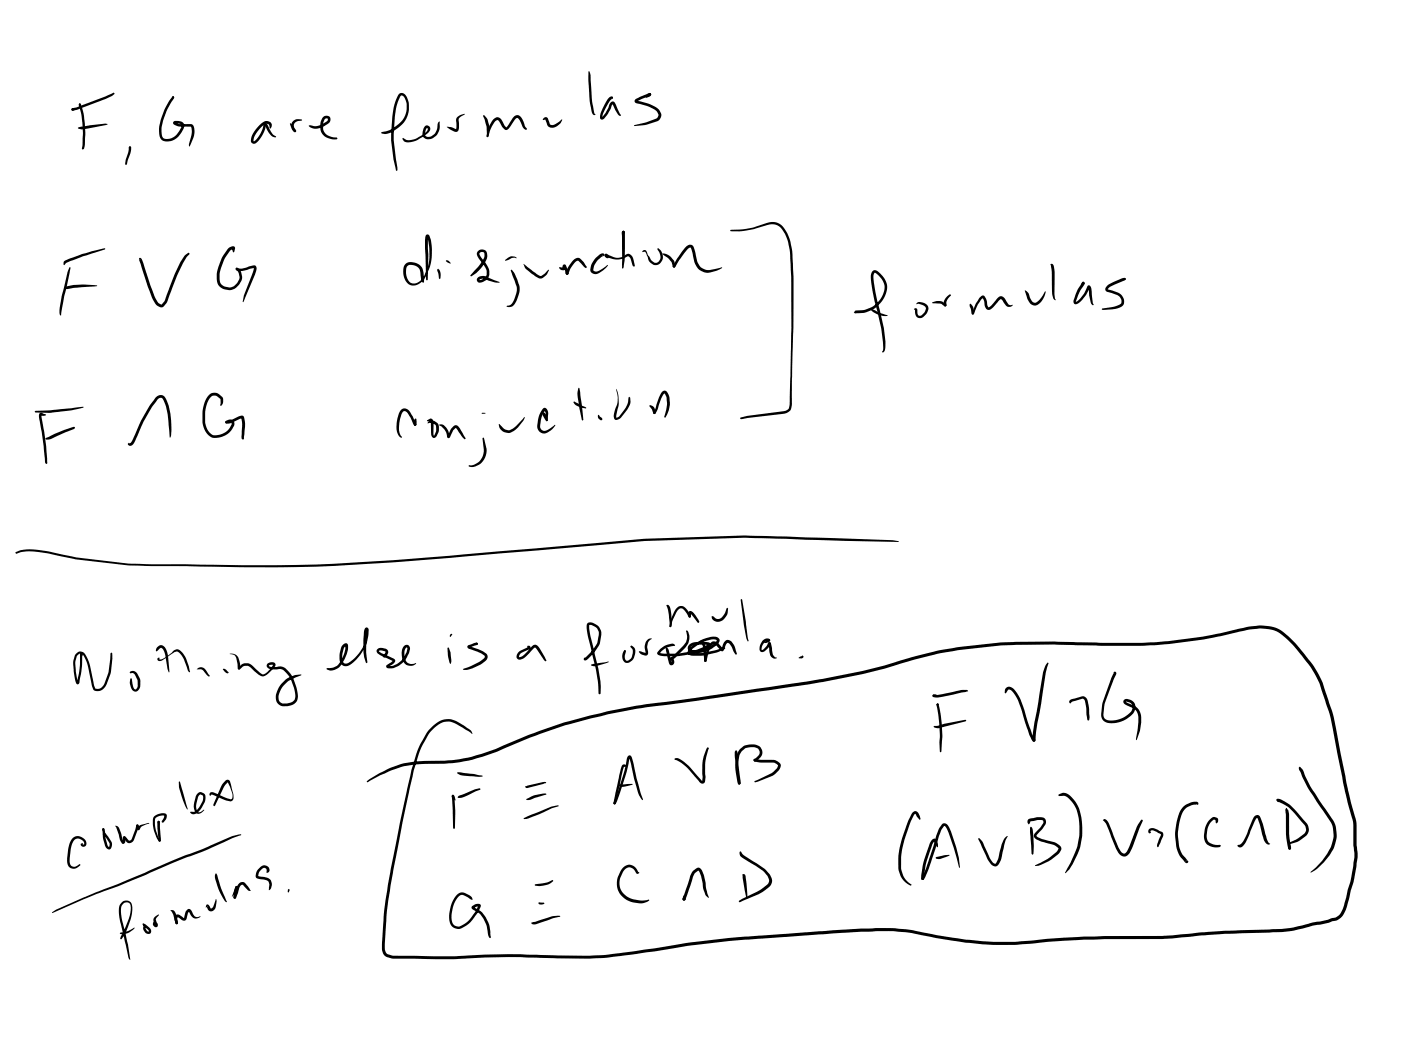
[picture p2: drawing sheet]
<svg xmlns="http://www.w3.org/2000/svg" width="108mm" height="81mm" viewBox="0 0 108 81" stroke-linecap="round" stroke-linejoin="round" font-family="sans-serif">
<g fill="#000">
<path d="M5.6 8.3l3.1-1.2 .1 .1-.6 .4-2.2 .8-.4 .1-.1-.1zM5.5 8.4h.4l-.3 .1zM6 9.8l2.1-.3 .2 .1-1.9 .4-.4-.1zM6.1 8h.1v.1l-.1-.1zM6.1 8h.1v.1h-.1zM6.1 8l.1 .1a7.5 7.5 0 0 1 .3 3.3l-.1 .1h-.1l.1-.3a8.1 8.1 0 0 0-.3-3.1zM10 11.3h.1v.3l-.1-.1zM10 11.3a.23 .23 0 0 1 .2 .2 .23 .23 0 0 1-.1 .2l-.4 1-.1-.1 .1-.2zM10.7 19.9h.2l.1 .2 .6 1.9 .6 1.3 .3 .2 .2-.3 .2-.5a13.7 13.7 0 0 1 1.3-3l.3-.2 .1 .1-.2 .2a14 14 0 0 0-1.3 2.9l-.3 .7-.2 .2-.2 .1a.98 .98 0 0 1-.7-.8l-1-2.8 .1-.1h-.1zM13.3 7.4l.1 .1-.1 .1-.1-.1zM13.3 7.5v-.1l.1 .1-.1 .1zM13.3 7.4l.1 .2a5.4 5.4 0 0 0-.9 2.2 .79 .79 0 0 0 .1 .9l.6-.1 .6-.4 .2-.6-.5-.1v-.1l.3 .2h1l.1 .2 .1 .5-.4 1v-.2l.2-.9-.1-.4h-.9a.38 .38 0 0 1-.5-.4 .66 .66 0 0 1 .9 .1v.1a1.35 1.35 0 0 1-1.6 1.2 .77 .77 0 0 1-.3-.9 5.2 5.2 0 0 1 1-2.4z"/>
<path d="M17.6 19.1a.27 .27 0 0 1 .3-.1 .27 .27 0 0 1 .2 .2l-.1 .3-.1-.4 .1 .1-.2 .1a3.5 3.5 0 0 0-.9 1.7v.5a.58 .58 0 0 0 .5 .6h.2a.84 .84 0 0 0 .9-.7l-.1-.4-.2-.3 .1-.1v.1a.98 .98 0 0 1 .2 1.1 .98 .98 0 0 1-1 .5 .82 .82 0 0 1-.8-.8 3.8 3.8 0 0 1 .9-2.4zM20.4 9.5l.2 .1 .4 .7 .3 .2h-.3a1.26 1.26 0 0 1-.5-.8l-.2-.1zM20 9.7a.54 .54 0 0 1 .4-.4 .54 .54 0 0 1 .5 .3l-.1 .3-.1-.3-.1-.1-.2 .1-.2 .2a1.71 1.71 0 0 0-.7 1.1l.2-.1 .3-.4 .3-.9h.1l.1 .1-.2 .6a1.13 1.13 0 0 1-.8 .9 .41 .41 0 0 1-.1-.7zM22.3 9.5h.1l.2 .1 .1 .3a.14 .14 0 0 1 .1 .2 .14 .14 0 0 1-.1 .1 .14 .14 0 0 1-.1-.2zM22.6 9.3l.2-.1 .5 .1h-.3a.38 .38 0 0 0-.3 .3 .38 .38 0 0 0 0 .4l.1 .1a.18 .18 0 0 1-.2 0 .18 .18 0 0 1-.1-.1 .58 .58 0 0 1 .1-.7zM23.8 9.7h.8l.6-.4 .1-.2-.3 .1-.1 .2 .1 .7 .2 .3 .8 .3a.97 .97 0 0 1-1.3-.8v-.4l.1-.4 .2-.1 .2-.1a.32 .32 0 0 1 .3 .3 .32 .32 0 0 1-.2 .3l-.5 .3a.86 .86 0 0 1-1-.1zM30.7 7.2h.3a.87 .87 0 0 1 .5 .9 2.18 2.18 0 0 1-1.8 2.2l-.3-.1 .3-.1a1.93 1.93 0 0 0 1.5-2.4l-.1-.3h-.2a3.9 3.9 0 0 0-.5 1.7v.7a9 9 0 0 0 .2 3.1v.3l-.1-.3a8.3 8.3 0 0 1-.3-3.2v-.6a3.9 3.9 0 0 1 .5-1.9zM31 10.7l.1-.1 .3 .2a2.1 2.1 0 0 0 1.5-.7l.1-.1-.1-.1-.2 .4 .2 .2h.3l.3-.2 .2-.3v-.5l.2-.1v.6a.94 .94 0 0 1-.5 .6 .53 .53 0 0 1-.8-.1v-.3a.4 .4 0 0 1 .4-.5l.1 .1v.2l-.3 .4a1.98 1.98 0 0 1-1.5 .5zM34.4 9.8h.4l.3 .2 .1-.4a.54 .54 0 0 1 .3-.8h.3l-.2 .2a.4 .4 0 0 0-.2 .5l-.1 .5-.1 .2-.3-.1zM37.3 8.9l.2 .2a1.75 1.75 0 0 1 .1 1.4v.1l-.1-.1v-.8l-.3-.8zM38 9.2l.4-.2a.77 .77 0 0 1 .5 .7l.1 .1 .6-.8 .3-.1 .3 .2 .4 .9a.26 .26 0 0 1-.4-.3l-.3-.6-.2 .1-.3 .4a.41 .41 0 0 1-.5 .4l-.5-.7h-.1a1.51 1.51 0 0 0-.6 .9l-.1 .4-.1-.1 .1-.5zM37.5 10.5l.1-.1v.1v.1z"/>
<path d="M41.9 9.1a.18 .18 0 0 1 .3 .1l.2 .4h.1h.3l.5-.4v.1a.95 .95 0 0 1-.7 .5l-.4-.1-.2-.5h-.2zM45.4 5.5l.1 .3 .1 2 .3 1a.12 .12 0 0 1-.2 .1 .12 .12 0 0 1-.1-.2 11.4 11.4 0 0 1-.3-3zM45.9 19.9l.4-.3 .2-.1v.2v.1l-.1-.2 .1 .1-.2 .1a1.32 1.32 0 0 0-.6 1l.2 .1h.2l.7-.5a1.47 1.47 0 0 1-.8 .7h-.4l-.1-.3a1.36 1.36 0 0 1 .4-.9zM46.6 19.6l1 .3 .3-.1 .3-.2a.38 .38 0 0 1 .4 0 .38 .38 0 0 1 .2 .4l.1 .5h-.1l-.2-.6-.2-.2-.4 .2-.6 .1-.8-.3zM46.6 19.6h.1l.1 .1a.13 .13 0 0 1 .1 .2 .16 .16 0 0 1-.3-.1zM46.9 7.6l.2-.2 .1 .1v.1h-.1l-.1 .2a2.63 2.63 0 0 0-.6 1.2l.7-1.1a.19 .19 0 0 1 .3 0l.4 .9a.1 .1 0 0 1-.1 .1 .1 .1 0 0 1-.1-.1l-.4-.8-.3 .7-.3 .4a.21 .21 0 0 1-.3 .1 .21 .21 0 0 1-.1-.3zM48 17.8l.1 .1-.1 .5zM48 17.8l.1 .1v1.8a1.31 1.31 0 0 1-.1 1zM49.5 19.3h.3l.4 .7 .3 .3a.47 .47 0 0 0 .4-.7l-.3-.4 .1-.1a.74 .74 0 0 1 .1 1.3 .57 .57 0 0 1-.8-.3l-.3-.7h-.2zM50 7.2h.1l.1 .1-.4 .2zM49 7.7l1.1-.5v.1l-1 .5 .8 .2a1.34 1.34 0 0 1 1 .8v.3l-.3 .2a4.4 4.4 0 0 1-1.7 .4v-.1l1.7-.5 .1-.2-.1-.3-.2-.2-.5-.2-.8-.2a.19 .19 0 0 1-.2-.1 .19 .19 0 0 1 .1-.2zM51 19.5a1.05 1.05 0 0 1 .9 .6l.1 .4-.1 .1-.2-.4z"/>
<path d="M56.3 17.7l1.7-.2 1.1-.3a1.23 1.23 0 0 1 1.6 .9l.3 .9a53.2 53.2 0 0 1 .1 7.9l-.1 4.3a.63 .63 0 0 1-.6 .7l-3.3 .4-.1-.1 .6-.2 2.8-.3 .3-.2 .1-.4 .1-1.9a128.1 128.1 0 0 0 0-9.6 2.66 2.66 0 0 0-1-2.2l-.5-.1-1.4 .4-.9 .1h-.8zM2.7 31.7l3.7-.3-.9 .2-1.6 .2h-1.2v-.1zM3.1 31.8h.1l.4 .2h-.2h-.3h.1l.4 2.4v1.3v.1l-.1-.2-.5-3.4zM3.5 33.7l1.5-.6 .7-.2h.1l-.1 .1-1.8 .8-.4 .1v-.1zM5 20.1l1.4-.5 1.6-.5 .1 .1-2.7 .9-.5 .3zM5.1 22.1l.5-.1 .7-.1 1.2 .1-2.3 .3-.2-.1zM5.4 20.6l-.7 3.7-.1-.4 .2-1.1zM12 30.6a.47 .47 0 0 1 .5-.1 .47 .47 0 0 1 .3 .4 5.5 5.5 0 0 1 .3 2.8v-.1a7 7 0 0 0-.5-2.7l-.1-.2h-.2l-.6 .6-.6 1.2-.7 1.4a.38 .38 0 0 1-.5 .4l-.1-.1 .1-.1 .1 .1 .1-.2 .8-1.7zM16.1 30.4a.6 .6 0 0 1 .8 0l.3 .3v.4l-.2 .2v-.6l-.5-.2a.71 .71 0 0 0-.6 .7l-.1 1.2a.92 .92 0 0 0 .9 1.1l.7-.2 .4-.6v-.2l-.4 .1a.35 .35 0 0 1 .5-.3 .35 .35 0 0 1 .1 .5 1.43 1.43 0 0 1-1.9 .8 1.52 1.52 0 0 1-.5-1.2v-.3a2.36 2.36 0 0 1 .5-1.7zM17.4 32.5l.4-.1 .6-.3h.4a3 3 0 0 1 0 1.7l-.1 .1-.1-.2 .1-1-.1-.5-.9 .4h-.3zM18.2 20.7h.5l.9-.3 .2 .2-.2 .6-.9 2.1 .1-.5 .8-2.1-1 .2a.3 .3 0 0 1-.4-.2zM30.9 31.6l.3-.1 .3 .1 .3 .5 .3 .7-.2-.1-.6-.9-.2-.1-.1 .1a2.3 2.3 0 0 0-.3 1.3l.3 .6h-.1a.71 .71 0 0 1-.4-.8 2.09 2.09 0 0 1 .4-1.3z"/>
<path d="M32 32.6l.1 .1-.1 .1-.1-.1zM31.9 32.3l.1-.1a.5 .5 0 0 1 0 .6l-.1-.1zM32.8 18.1h.2h.1a3.6 3.6 0 0 1-.8 3.8 .8 .8 0 0 1-.9 0 .8 .8 0 0 1-.3-.8 .69 .69 0 0 1 .3-.8 .69 .69 0 0 1 .8 0 .78 .78 0 0 1 .4 .7l.1 .5-.1 .3-.1-.3-.2-.7-.4-.3a.45 .45 0 0 0-.5 0 .45 .45 0 0 0-.1 .5v.3a.64 .64 0 0 0 .6 .6 .64 .64 0 0 0 .7-.4 3.8 3.8 0 0 0 .3-3.2h.1v1.3v2h-.1h-.1l-.1-2.4zM32.9 32.4l.2-.1a.25 .25 0 0 1 .3 0 .25 .25 0 0 1 0 .3v1l.2-.4v-.4l-.2-.2h-.5l.2-.1 .2-.1 .4 .2a.7 .7 0 0 1 .1 .8l-.2 .3a.23 .23 0 0 1-.3 0 .23 .23 0 0 1-.1-.3v-.9zM33.7 20.8h.1l.1 .2v.5zM33.9 32.7a.88 .88 0 0 1 .7 .9h-.1l.2-.5 .3-.3a.24 .24 0 0 1 .3 .1l.6 .9h-.1l-.1-.1-.6-.7-.2 .2-.2 .4a.15 .15 0 0 1-.2 .1 .15 .15 0 0 1-.1-.2l-.1-.4-.5-.3zM34.4 20.1a.28 .28 0 0 1 .3 .2l-.2-.1zM36.8 19.4a.45 .45 0 0 1 .6-.1 .45 .45 0 0 1 .1 .6l-.5 .8-.7 .6-.1-.1 .6-.6a1.14 1.14 0 0 0 .5-1.1l-.2-.1-.2 .1 .3 .5a1.43 1.43 0 0 1 .5 1.2l-.2 .3-.2 .2-.4 .1-.1-.1v-.3l.5-.1 1.2 .5h-.4l-.8-.3-.4 .1 .4-.2 .2-.2a.92 .92 0 0 0-.3-.9l-.2-.3a.47 .47 0 0 1-.2-.6zM37.1 31.8h.3l-.2 .1zM37.2 33.7l.3 .9a1.2 1.2 0 0 1-1.4 1.3v-.1l.2 .1a1.09 1.09 0 0 0 .8-.6l.2-.5-.1-1zM38.4 32.7l.5 .4 .4 .1 .4-.3 .7-.8-.1 .3-.5 .7a.77 .77 0 0 1-1.3-.2zM38.9 20l.5-.2 .4 .1h-.3l-.5 .2z"/>
<path d="M39.3 20.8h.1l.3 .3 .3 .8a1.21 1.21 0 0 1-.1 .9 .83 .83 0 0 1-.7 .9l-.2-.1h.1a.62 .62 0 0 0 .6-.7l.1-.8zM40.3 20.3l1.3 1 .7-.5-.3 .4-.2 .2-.2 .1-1.1-.8zM41.7 31.8a.42 .42 0 0 1 .5 .5l-.1 .1zM41.8 31.5a.3 .3 0 0 1 .4 0 .3 .3 0 0 1 0 .4l-.1 .6v-.1l-.1-.6-.1-.2h.1a1.92 1.92 0 0 0-.4 1.3l.1 .2 .3 .1 .8-.5a1.05 1.05 0 0 1-.8 .7h-.1a.55 .55 0 0 1-.5-.6l.1-.8zM42.1 32.3l.1 .1v.1l-.1-.1zM43.1 20.6h.2a.14 .14 0 0 1 .2 0 .14 .14 0 0 1 0 .2 .14 .14 0 0 1-.2 0l-.2-.1zM43.4 20.4h.2l.1 .4 .1 .3-.1 .1-.1-.1-.2-.6h.2a.14 .14 0 0 1-.1 .2 .14 .14 0 0 1-.2 0zM44.2 20a.37 .37 0 0 1 .5-.1l.5 .7h-.1l-.6-.5-.4 .4-.3 .6h-.2l.1-.4zM44.2 31l.1-.1 .8 .5h.1l-.1 .1a1.2 1.2 0 0 1-.9-.5zM44.6 29.9l.1 .3 .2 2.1v.1l-.4-1.8zM46.1 32l.3 .2v.2l-.3-.1zM47.5 30l.1 .4 .1 .6-.2 1.2 .2-.1 .5-.6 .3-.9a1.16 1.16 0 0 1-.5 1.3l-.1 .2a.33 .33 0 0 1-.2 .3 .33 .33 0 0 1-.4-.2l.1-.7a1.97 1.97 0 0 0 .1-1.5z"/>
<path d="M50 31.3a.39 .39 0 0 1 .5 .4v.2h-.2zM51 30.2h.1a.32 .32 0 0 1 .3 0 .32 .32 0 0 1 .1 .3l.1 .1a2.07 2.07 0 0 1-.3 1.6l-.1-.1a2.5 2.5 0 0 0 .2-1.5l-.2-.3-.2 .4-.4 1-.1 .2h-.1l.4-1.3zM50.4 31.8v-.1l.1 .2h-.1zM52.8 19l.3-.1 .3 .1 .4 1.2a.85 .85 0 0 0 .6 .6l1.2-.2-.4 .3-.5 .1a1.08 1.08 0 0 1-1.2-.8l-.2-1-.1-.1-.5 .4-.7 1.1h-.1l.2-.6zM51.9 20.4h.1v.2h-.1zM67.2 20.9a.43 .43 0 0 1 .7 .2 1.52 1.52 0 0 1-.2 2.4l-.4 .3-.6 .3h-.8h-.1l.1-.2h.6a2 2 0 0 0 1.5-1.1 1.28 1.28 0 0 0-.6-1.8l-.1 .6 .3 1.7a10.4 10.4 0 0 1 .6 3.6v.1a.11 .11 0 0 1-.1 .1 .11 .11 0 0 1-.1 0l.1-.2a12.8 12.8 0 0 0-.7-3.6l-.3-1.7v-.5zM67.2 23.8l1.2 .5-.8-.1-.4-.2-.1-.1zM70.6 23.3h.2h.3a.56 .56 0 0 1 .4 .5 .56 .56 0 0 1-.3 .6l-.3 .1-.3-.2-.1-.4-.1-.1h.1h.2v.4l.2 .1 .3-.2 .1-.3-.1-.2-.4-.2h-.2zM71.8 23.3l.4-.1a.66 .66 0 0 1 .6 .2 .11 .11 0 0 1 0 .2 .11 .11 0 0 1-.1-.1l-.2-.1h-.6zM73 22.8l.2-.1h.1l-.3 .4-.1 .4-.1 .1-.1-.1v-.3zM74.7 23.5l.1-.1a.73 .73 0 0 1 .2 .7v.1h-.1zM75.5 22.9a.27 .27 0 0 1 .4-.1 .27 .27 0 0 1 .1 .3l.2 .6 .4-.5a.51 .51 0 0 1 .6-.4l.2 .2 .3 .5h.3a.29 .29 0 0 1-.5 0l-.4-.5-.7 .8-.3 .1-.2-.2-.2-.7-.7 1.2h-.1l.3-.8z"/>
<path d="M79 22.4l.2 .2 .3 .6 .2 .1 .3-.1 .5-.7h.1a1.25 1.25 0 0 1-.8 1h-.1a.68 .68 0 0 1-.5-.5zM81 20.3l.2 .1 .1 .5-.1 1.7 .1 .5-.1-.1a4.2 4.2 0 0 1-.2-1.8l-.1-.8zM83.4 21.7h.1l.1 .1-.3 .2zM83.4 21.7l.2 .1v.1l-.4 .5-.3 .9 .2-.1a2.45 2.45 0 0 0 .7-1.1l.1-.1 .2 .2 .1 1.3-.1-.2-.2-.5-.1-.6 .2-.1-.3 .6a1.56 1.56 0 0 1-.8 .7 .22 .22 0 0 1-.2-.3l.3-.7zM86.6 21.4h.1v.2l-.2-.1zM85.3 22l1.1-.5a.23 .23 0 0 1 .3 0l-1.1 .6-.2 .2 .8 .3a.63 .63 0 0 1 .4 .5 .63 .63 0 0 1-.3 .6l-.6 .1h-.8l1-.2 .5-.3v-.2l-.2-.3-1-.4v-.2zM1.2 42.6l.1-.1a4.2 4.2 0 0 1 2.7 0l1.9 .5 4.5 .4a331.2 331.2 0 0 0 16 0l5-.3 11.6-1a128.7 128.7 0 0 1 14.5-.8l11.3 .3 .5 .1-11.8-.3a129.3 129.3 0 0 0-14.5 .9l-7.3 .6a158.8 158.8 0 0 1-22.8 .7h-3l-4.1-.5-1.5-.3a5 5 0 0 0-3.1-.1zM1.2 42.6h.1v.1zM5.9 50.4a.43 .43 0 0 1 .4-.2 .43 .43 0 0 1 .3 .3 7.9 7.9 0 0 1 .7 2.4v.2a.54 .54 0 0 0 .7-.4 5.1 5.1 0 0 0 .5-2.4h.1h.1a4.4 4.4 0 0 1-.6 2.6 .52 .52 0 0 1-.5 .4 .52 .52 0 0 1-.5-.4 6 6 0 0 0-.7-2.4l-.1-.1h-.2l-.2 .2-.1 .4 .1 .8 .1 .8h-.1l.2-1.2 .1-1 .1-.1v1l-.2 1.1a.16 .16 0 0 1 0 .3 .16 .16 0 0 1-.3-.1l-.2-1.5zM6.2 50.3l.2 .2h-.2zM10 51.8l.2-.1 .3 .1 .3 .5v.6l-.3 .4-.3-.1-.2-.6 .1-.4 .2 .8 .2 .1 .1-.2v-.5l-.2-.5h-.3zM12.1 49.9l.3-.2a.74 .74 0 0 1 .5 .9l.1 1.2-.2-1.2a.64 .64 0 0 0-.4-.7l-.3 .3-.1-.1z"/>
<path d="M12.2 50.7h.1v.1h.2l.9-.7a.51 .51 0 0 1 .8 .3l.3 .9 .1 .5-.5-1.1-.4-.5-.3 .1-1.1 .6a.15 .15 0 0 1-.1 0 .15 .15 0 0 1 0-.2zM15.2 51.6a.44 .44 0 0 1 .7 .1l.3 .4h-.1l-.5-.5zM17.2 51.6h.2l.2 .2-.2 .1zM17.7 50.4h.4a.8 .8 0 0 1 .4 .7v.4l-.1 .1-.1-.1-.2-.9zM18.3 51.4h.1a.69 .69 0 0 1 .7-.3l.3 .1 .8 .8 .4-.2 .4-.6-.3 .1 .2 .1h.5a.88 .88 0 0 1 1 .5 3.6 3.6 0 0 1 .5 1.9v.3l-.3 .2-.8 .1a.67 .67 0 0 1-.5-.9 1.87 1.87 0 0 1 1.9-1.5 2.06 2.06 0 0 0-1.7 1.7v.3l.2 .2 .7-.1a.54 .54 0 0 0 .3-.7 2.69 2.69 0 0 0-.8-1.7l-.3-.1-.9-.1-.1-.3 .2-.2 .3 .1 .1 .2-.6 .7a.47 .47 0 0 1-.7 0l-.8-.7h-.3l-.4 .3zM26.4 49.7a.25 .25 0 0 1 .4-.1 .25 .25 0 0 1 0 .4l-.2 .6a1.4 1.4 0 0 1-.9 1l-.2 .1-.4-.2 .5-.1a.83 .83 0 0 0 .6-.4l.3-.7 .1-.6 .1 .1-.2 .1-.1 .3a.88 .88 0 0 0 .1 .9 .73 .73 0 0 0 .8-.4 2.55 2.55 0 0 0 .9-1.8v-.4h.1l-.1 .8 .1 1.7-.1 .1a3.9 3.9 0 0 1-.2-2.3l.1-.2a.18 .18 0 0 1 .1-.3 .18 .18 0 0 1 .2 .3v.3a3 3 0 0 1-1.7 2.4h-.3a.88 .88 0 0 1-.2-1.1zM29.1 50l.2-.1 .5 .1 .1 .3-.3 .4-.1-.1 .2-.4-.3-.1-.2 .1 1.2 .6a.28 .28 0 0 1 0 .3 .28 .28 0 0 1-.2 .1l-.3 .2v-.1a1.5 1.5 0 0 0 1.4-1l.1-.4-.2 .2v.5a.58 .58 0 0 0 .9 .5 .62 .62 0 0 1-.7 .2 .62 .62 0 0 1-.4-.6v-.6a.37 .37 0 0 1 .5-.4l.1 .3-.2 .5a1.44 1.44 0 0 1-1.6 .9v-.1l.5-.4-1.2-.5-.1-.2zM34.5 49.9h.1l.1 .4 .1 .6-.1 .3-.2-.6zM34.7 48.9h.2l-.2 .2zM35.2 59.6h1.3l.7 .2-.3 .1-1.2-.1zM28.3 60.2a7.7 7.7 0 0 1 4.4-1.6h1.8a11.3 11.3 0 0 0 4.3-1.1 45.6 45.6 0 0 1 13.8-3.6l9.7-1.4a61.4 61.4 0 0 0 7.1-1.6 33.6 33.6 0 0 1 7.8-1.4l4.1-.1 4.3 .1a39.5 39.5 0 0 0 10.8-1.2l.6-.1a3 3 0 0 1 2.7 1.3l.2 .1a9.5 9.5 0 0 1 2.6 4.7l.3 1 .9 5 .8 3.1 .1 2.7-.3 1.9-.6 2.2a1.23 1.23 0 0 1-.8 .7l-3.2 .8-.9 .1-4.4 .2-4.9 .4h-3.2a70.2 70.2 0 0 0-8 .4h-1.7l-2.2-.2-4.2-.7-1.7-.2-2.1 .1-9 .6-4.1 .4a59.5 59.5 0 0 1-8 1.1l-6.2-.2-4.1 .2h-4.4a1.14 1.14 0 0 1-1.1-.4l-.1-.5 .1-2a96.7 96.7 0 0 1 2.5-12.7 4.5 4.5 0 0 1 1.7-2.7 1.41 1.41 0 0 1 1.6 0l.9 .6 .2 .3-1.2-.7a1.41 1.41 0 0 0-2 .5l-.2 .4a8.7 8.7 0 0 0-1.2 3.1l-.8 3.6a55.7 55.7 0 0 0-1.3 9.3v.5l.1 .2 .7 .2a65.1 65.1 0 0 0 6.8 0h8.2a70.8 70.8 0 0 0 7.9-1l4-.4 10.2-.7 2.4 .1 3.4 .7 2.4 .2a22.3 22.3 0 0 0 4.9-.2l4.4-.2h4.4l4.9-.4 4.3-.1 .9-.1 2.7-.6 .8-.3 .4-.8 .8-3 .1-.8-.1-2.5-.8-3.2-1-5-.3-1.1a9.7 9.7 0 0 0-3-5 2.56 2.56 0 0 0-2.4-.7l-1.4 .2a36.1 36.1 0 0 1-10.9 1h-3.2h-4.3a30.8 30.8 0 0 0-7.9 1.5 43.1 43.1 0 0 1-5.8 1.4l-9.7 1.4a49.7 49.7 0 0 0-12.8 2.8 26.6 26.6 0 0 1-4.4 1.7l-2.1 .3a9.6 9.6 0 0 0-3.9 .5l-1.1 .4-1 .6zM36.7 49.5l.1 .1-.1 .1-.1-.1z"/>
<path d="M36 49.7l.6-.2h.2v.2l-.6 .2v-.1l.6 .2 .7 .4v.4l-.5 .4a2.06 2.06 0 0 1-1.3 .4l1.2-.6 .5-.4-.3-.3-1-.3zM36.7 49.5l.1 .1v.1h-.2zM40 50.2l.7-.4v.1a.12 .12 0 0 1 .2-.1 .12 .12 0 0 1-.1 .2l-.7 .3-.1 .3 .3-.1 .7-.7 .3-.1 .3 .3 .5 .9-.1 .1-.1-.1-.7-1-.3 .3a1.36 1.36 0 0 1-.8 .6h-.2l-.1-.2zM45.3 48a.88 .88 0 0 1 1 1 2.46 2.46 0 0 1-1.3 1.9v-.2h.1v.1v-.1l.1-.1a1.99 1.99 0 0 0 .9-2l-.2-.3-.5-.1 .1 1a14.5 14.5 0 0 1 .8 4.2l-.2 .1a14.7 14.7 0 0 0-.6-3.7l-.3-1.3zM45.6 51.2l1.3-.2-1 .3h-.3zM48.1 50.1l.1 .1zM48.1 50.1l.1 .1v.6l.1 .1h.1l.2-.2 .2-.4-.1-.2-.1-.3a.27 .27 0 0 1 .3 .2l-.1 .7-.4 .4a.48 .48 0 0 1-.4-.3 .48 .48 0 0 1 0-.5zM48 58.9h.1a.12 .12 0 0 1 .2 0 .12 .12 0 0 1 0 .2 .12 .12 0 0 1-.2 0l-.6 2.8-.1 .1-.1-.1zM49.9 49.3l.3-.1-.3 .3v.3v.6l-.2 .1a.44 .44 0 0 1-.4-.3l.5 .1-.1-.5zM51.3 49.9l.2 .2 .2 1v-.2a.11 .11 0 0 1 0-.2 .11 .11 0 0 1 .2 .1v.3l-.1 .2-.2-.1-.1-.3zM51.3 46.7l.2-.1a.9 .9 0 0 1 .2 .9l.1 .6-.1 .2h-.1l-.1-1.3zM52.1 46.9l.3-.2a.86 .86 0 0 1 .8 .7v.2h-.1l-.4-.6-.3-.1-.3 .3-.4 1.1h-.1l.1-.5z"/>
<path d="M51.6 48.3l.1-.1v.1zM52.9 48.6h.1a1.09 1.09 0 0 1-.2 1.3l-.8 .8-.3 .1v-.1l1.1-1.2 .1-.3zM51.7 50.7h.1v.1h-.1zM50.8 50l.5-.3 .6-.1a.11 .11 0 0 1 0 .2 .11 .11 0 0 1-.1 0h-.1a1.34 1.34 0 0 0-.9 .6v-.1h.1a6.2 6.2 0 0 0 2.7-.2l.9-.5 .1 .1h-1.2l-.2 .2 .1 .2a1.81 1.81 0 0 0 1.6-.4l.3-.3v-.1h-.1a1.8 1.8 0 0 0-1.3 .4l-.6 .4v.2h.2a5.7 5.7 0 0 0 2.4-.4h.1l-.1 .1a4.6 4.6 0 0 1-2.5 .5 .32 .32 0 0 1-.3-.2 .32 .32 0 0 1 .2-.4 2.72 2.72 0 0 1 2-.8h.1a.34 .34 0 0 1 .2 .3 .34 .34 0 0 1-.3 .3 2.16 2.16 0 0 1-1.9 .6l-.3-.3 .2-.4 .3-.1h.8a.34 .34 0 0 1 .5 .2l-.2 .2a5.5 5.5 0 0 1-2.7 .7l-1.2-.1-.1-.2zM52 58.5v-.1a1.51 1.51 0 0 1 1.2 .8l.9 1v-.4a3.8 3.8 0 0 1 .4-2.2l.1 .1a3.6 3.6 0 0 0-.3 1.7v.8a.23 .23 0 0 1-.2 .2 .23 .23 0 0 1-.2-.1l-.4-.5a3.9 3.9 0 0 0-1.3-1.2zM53.1 47.1h.2l.2 .2 .3 .5 .1 .1-.1 .1-.6-.7v-.1v.3l-.1 .1zM53.1 47.4l.1 .1-.1 .1zM54 49.4l.1-.1a.8 .8 0 0 1 .3 .8v.9a.18 .18 0 0 1-.2-.1 .18 .18 0 0 1 0-.2v-.8l-.1-.4h-.2zM54.8 49.5l.2-.1 .3 .1 .4 .5h-.1l.1-.3a.38 .38 0 0 1 .3-.4 .38 .38 0 0 1 .4 .2l.2 .3 .2 .6-.1 .1-.5-.9-.1-.1-.1 .1-.1 .3a.21 .21 0 0 1-.2 .3 .21 .21 0 0 1-.2-.2l-.3-.3h-.3l-.2 .3-.3 1h-.1l.2-1.1zM54.8 47.5h.2l.3 .2a.68 .68 0 0 0 .6-.5l.1-.4 .1 .4a.7 .7 0 0 1-.5 .6 .7 .7 0 0 1-.7-.1zM56.6 57.9l.1-.1 .1 .1zM56.6 57.9l.1-.1 .1 .1 .3 2.2a.18 .18 0 0 1 0 .2 .18 .18 0 0 1-.2 .1z"/>
<path d="M57.1 46.2h.1l.4 3.2-.1-.3-.2-1zM58.1 58.5h.9a1.12 1.12 0 0 1 1.1 .3l.1 .2-.1 .3-.5 .4-1.2 .5h-.3l1.4-.7 .4-.4v-.1l-.1-.1a1.03 1.03 0 0 0-.8-.1l-.9-.1zM58.1 58.5h.1l.1 .1h-.2zM58.9 49.5l.3-.2h.1a.32 .32 0 0 1-.4 .3zM58.8 49.4l.2-.2a.21 .21 0 0 1 .2 0 .21 .21 0 0 1 .1 .2h-.2l-.2 .1-.2 .3v.3l.3-.3 .2-.3 .2 .1-.3 .4-.4 .2-.1-.1-.1-.2zM59.2 49.5l.2 .1 .2 .8 .2 .3h-.2l-.2-.2zM61.5 50.7l.3-.2 .1 .1-.1 .1zM72 55.9l2.4-.4h.1l-1.7 .5a.89 .89 0 0 1-.9 0zM71.9 53.5h.4l2.1-.3a.11 .11 0 0 1 .2-.1 .11 .11 0 0 1 0 .2 .11 .11 0 0 1-.2 0l-2.2 .4h-.3zM71.9 53.5l.3 .1-.3 .1zM72.2 54.2l.1 .1v.1h-.1zM72.2 54.2h.1v.1l-.1 .1z"/>
<path d="M72.2 54.3v-.1l.1 .1 .3 1.4v1.1l-.1 1.2-.1-2.3zM77.5 53a.47 .47 0 0 1 .7 .3l.4 .6 .9 2.6 .3 .5-.1 .2-.2-.2-.2-.4-.8-2.4a1.41 1.41 0 0 0-.8-1.1l-.2 .3h-.1zM80.7 51.1h.1l-.2 .7-.8 5.2-.1 .2-.1-.2 .1-1.3 .7-3.9zM82.4 53.9l1.1-.2a.47 .47 0 0 1 .3 .4l.2 1.2-.1 .2-.1-.1-.3-1.5-.1-.1-.7 .2-.2 .2-.1-.1zM85.9 51.8h.1v.1l-.9 2.5-.1 .8 .2 .2 .2 .1a1.55 1.55 0 0 0 1.9-1.1l-.2-.2-.4-.1 .8 .4 .3 .3a2.56 2.56 0 0 1-.2 2.2l-.1-.1 .2-1.2v-.7l-.3-.4-.8-.4v-.2l.2-.1 .5 .1 .1 .2 .1 .4a1.84 1.84 0 0 1-2.5 .9l-.2-.4 .1-.9zM100.1 59.1l.3 .2 .6 1.4 1.7 2.6a2.5 2.5 0 0 1-.3 2.6 2.93 2.93 0 0 1-1.4 1.3 5.5 5.5 0 0 0 1.5-1.9 2.24 2.24 0 0 0 .1-1.9l-1.8-2.7zM4 70.3l2.4-1.1 9.8-4a6.8 6.8 0 0 1 2.3-.9h.1l-3 1.3-2 .8-4.5 1.9-1.6 .6-3.4 1.5zM5.6 64.6a.59 .59 0 0 1 .7-.1 .59 .59 0 0 1 .3 .7h-.2h-.2a.1 .1 0 0 1 0-.2 .09 .09 0 0 1 .1 0 .09 .09 0 0 1 .1 .1l.1-.1v-.1l-.4-.3a.53 .53 0 0 0-.6 .6l-.1 1.3 .1 .2 .2 .1 .4-.2 .1 .1-.2 .1a.52 .52 0 0 1-.7 0l-.1-.5 .1-.9zM7.9 63.9h.1l-.1 .1zM7.9 63.8l.1 .1v.1l-.1-.1zM7.9 63.8l.2 .1v.7l.3 .7v-.3l-.4-.7v-.2l.6 .9a.29 .29 0 0 1 0 .3 .29 .29 0 0 1-.3 .1l-.2-.2-.1-.5zM8.9 63.6l.3 .2 .3 1.1v-.4h.1l.1 .4a.15 .15 0 0 1-.1 .1 .15 .15 0 0 1-.2 0z"/>
<path d="M9.4 69.5l.4-.1 .3 .2a1.75 1.75 0 0 1-.1 1.3l-.4 1.1-.3 .4v-.1l.1-.2a4.1 4.1 0 0 0 .7-2.3l-.2-.2h-.4a.73 .73 0 0 0-.2 .8l.6 2.4 .1 1.2-.1-.2-.6-2.6a1.78 1.78 0 0 1 0-1.6zM9.3 71.9l.5-.1 .6-.3-.6 .4-.4 .1h-.1zM9.5 64.4l.4 .4 .2-.1 .4-1.1h.2l-.1 .4-.4 .9-.2 .1-.2-.1-.3-.3zM10.5 63.6h.2v.2h-.1l.2-.2 .7-.2-.6 .3-.1 .2a.2 .2 0 0 1-.3 0 .2 .2 0 0 1 0-.3zM11 71.2h.2l.4 .4v.2v.1l-.2 .1-.2-.2-.2-.3 .1-.3 .2 .5 .2 .1v-.1zM11.9 70.6l.3-.1-.2 .4 .2 .3a.2 .2 0 0 1-.3 .2 .2 .2 0 0 1-.1-.3l.1-.1 .1 .2v.1l-.2-.4zM12.2 63.3h.1v.2l-.1-.1zM11.9 62.9a.98 .98 0 0 1 .9-.2v.3l-.2 .4-.1-.1 .2-.5-.5 .1-.2 .2v.9l.4 .8a.33 .33 0 0 1-.4-.4 2.49 2.49 0 0 1-.2-1.3zM12.2 63.3h.1l.1 1.3-.1 .2h-.1v-.5zM12.3 64.7h.1v.1h-.2zM13.1 70.1a.4 .4 0 0 1 .5 .5l.1 .5-.1 .1zM13.5 70.5h.3l.4 .2 .1-.5 .3-.2 .4 .6h.4l-.2 .2a.44 .44 0 0 1-.5-.3l-.2-.3-.1 .6-.2 .1-.5-.2v.4l-.1 .1-.2-.4z"/>
<path d="M13.6 71l.1 .1v.1h-.2zM13.8 60.2l.6 2.2-.3-.6-.3-1zM15.2 61.2a.42 .42 0 0 1 .6 0 .42 .42 0 0 1 0 .6l-.2 .3a.71 .71 0 0 1-.9 .6v-.1l.4-.1 .5-.7v-.5l-.2-.1-.1 .2-.2 .8 .2 .4 .4-.2-.2 .2a.37 .37 0 0 1-.4 .1 .37 .37 0 0 1-.2-.5l.2-.8zM15.9 69.7h.2l.1 .3h.1l.4-.7-.1 .6-.2 .3h-.2h-.1l-.2-.3h.1h-.2zM16.2 61.1h.2l1.1 .4 .4 .1v-.5l-.4-.8-.2 .3-.7 1.5h-.1h-.1l.6-1.5 .4-.4a.21 .21 0 0 1 .2-.1 .21 .21 0 0 1 .1 .2l.3 1v.3l-.1 .1h-.5l-1.1-.5-.1 .1-.1-.1zM16.6 67.3l.8 2.2a3.4 3.4 0 0 1-.8-2.2zM18.2 68.3h.1v.1l-.4 .7zM18.4 68.1l.2-.1h.2l.4 .5a.1 .1 0 0 1 .1 .1 .1 .1 0 0 1-.2 0l-.4-.4h-.1l-.1 .2-.3 .8h-.2zM18.2 68.3h.1v.1l-.1 .1zM18.2 68.3l.1 .1-.1 .7h-.1l.1 .1-.1 .1-.1-.2zM19.9 67l.5-.3 .2 .1 .2 .2a.17 .17 0 0 1-.1 .2 .17 .17 0 0 1-.2 0v-.3h-.2l-.3 .3-.1 .3 .7 .1 .2 .2 .1 .4-.1 .4h-.1v-.7l-.5-.1a.39 .39 0 0 1-.5-.2 .39 .39 0 0 1 .1-.5zM22.2 68.5l.1 .1-.1 .2z"/>
<path d="M34.8 61.3h.2l.1 1v1.5l-.1 .1-.1-.1zM34.8 61.3h.2l.1 .4-.2-.2zM35.3 61.3l.5-.1a1.76 1.76 0 0 1 1.2-.4l-1.4 .7h-.3zM35.2 68.9a.8 .8 0 0 1 1.2 .2v.2l-.8-.3a1.88 1.88 0 0 0-.6 2.3l.4 .1a2.06 2.06 0 0 0 1.1-.9l.3-.7 .1 .1-.4 .1v-.1l.6 .4a2.34 2.34 0 0 1 .7 1.6v.3a.12 .12 0 0 1-.1 0 .12 .12 0 0 1-.1-.1v-.1a2.37 2.37 0 0 0-.6-1.6l-.5-.3a.17 .17 0 0 1-.2-.1 .17 .17 0 0 1 .1-.2l.2-.1a.25 .25 0 0 1 .3-.1 .25 .25 0 0 1 .1 .4l-.1 .2a2.82 2.82 0 0 1-1.4 1.4h-.2a.78 .78 0 0 1-.7-1 2.5 2.5 0 0 1 .6-1.7zM40.4 63.1l2.1-.9 .5-.1-2.3 1h-.3zM40.5 60.6l1.3-.3h.3l-1.4 .4zM40.6 61.6l.6-.3 .7-.2 .2 .1-1.2 .4h-.3zM41 71.1h.1h-.1l.5-.2a3.2 3.2 0 0 1 1.7-.3l-1.9 .6h-.3l-.1-.1zM41.2 68.1l1-.1 .4-.2v.1a1.34 1.34 0 0 1-1 .4l-.4-.1zM41.5 69.5l.5 .1-.4 .1-.1-.1zM48.4 58.3l.2-.1 .1 .2 .8 3.2a2.11 2.11 0 0 1-.5-1.1l-.5-2.1-.2 1.1-.7 2.1a.3 .3 0 0 1-.3 .4l.1-.4a14.1 14.1 0 0 0 .9-3.1zM47.3 61.8l.2 .1-.1 .1-.1-.1z"/>
<path d="M47.7 60.5l1-.1-.7 .2zM48 66.9a.64 .64 0 0 1 1.1 .1l.2 .3h-.2l-.4-.4h-.4l-.2 .2-.2 .4a1.21 1.21 0 0 0 .5 1.6l.9 .3h.7l-.2 .1a1.84 1.84 0 0 1-1.5-.1 1.53 1.53 0 0 1-.4-2.4zM53.4 67.1l.3-.2a.3 .3 0 0 1 .4 .2l.5 2.1-.3-.3-.3-1.4-.2-.4a.85 .85 0 0 0-.5 .7l-.5 1.5-.2 .1 .6-1.9zM52.7 69l.1 .3-.1 .1-.1-.1zM57 57.7a1.3 1.3 0 0 1 1.5-.2 .69 .69 0 0 1-.3 1.2l-.1-.1v-.1l.4-.5-.1-.3-.3-.1h-.3l-.4 .1-.2 .2a1.86 1.86 0 0 0-.3 1.6l.2 .8-.1 .2-.2-.2a4.1 4.1 0 0 1 0-2.1zM56.9 60.3h.1v.1h-.1zM57 65.7v-.1l.3 .3 1.7 1.1a1.18 1.18 0 0 1 .5 1l-.2 .3-.6 .5-1.7 .7h-.1l1.7-.9 .6-.5a.55 .55 0 0 0-.2-.8l-.2-.2-1.7-1.1zM57.2 67.4h.1l.1 .1 .2 1.7zM70.3 62.6a.33 .33 0 0 1 .4 0 .33 .33 0 0 1 .2 .3v.3l-.4-.5-.1 .1-.6 1.6a6 6 0 0 0-.4 2.6l.3 .7 .5 .5a.94 .94 0 0 1-.8-.6 4.3 4.3 0 0 1-.1-2.1l.6-1.9zM72.6 63.5h.3l.2 .1a9.5 9.5 0 0 1 .9 3.2h-.1l-.8-2.7-.3-.5-.5 .8-.8 2.7-.3 .6-.2 .1 1.1-3.1a2.26 2.26 0 0 1 .5-1.2zM72.1 66l1.1-.1-.8 .3h-.3v-.1zM71.8 64.7l.2-.1 .1 .1 .2 .5-.1 .1-.1-.2-.1-.3-.1 .2a8.9 8.9 0 0 0-.7 2.4v.4a.23 .23 0 0 1-.2-.2 .23 .23 0 0 1 0-.2 8.4 8.4 0 0 1 .8-2.6z"/>
<path d="M75.4 64.6l.3 .3 .6 1.2 .3 .4h.1l.2-.2 .1-.7a1.66 1.66 0 0 1 .6-1.2l-.1 .4-.2 .8a1.68 1.68 0 0 1-.5 1.1v.1a.72 .72 0 0 1-.7-.6l-.7-1.6zM79.2 63.1l.7-.1h.4l.2 .1 .1 .2v.2l-.7 .9 .4 .3 1 .2 .3 .2 .2 .3-.2 .3a3.5 3.5 0 0 1-1.8 1l1.1-.6 .5-.5 .2-.2-.4-.3-1-.3-.5-.3v-.2l.7-.8v-.3h-.4l-.6 .1-.1 .2-.1-.1zM79.4 63.8v-.1l.2 .2v.5l.1 .9-.1 .6-.1-.1zM81.6 61.2l.2-.1a.91 .91 0 0 1 1 .6 4.7 4.7 0 0 1 .2 4.1 3.1 3.1 0 0 1-.9 1.5l.7-1.6a4.4 4.4 0 0 0-.2-3.9 .94 .94 0 0 0-.7-.5h-.3zM85 63.1a.39 .39 0 0 1 .5 .4l.7 1.8 .2 .4 .2 .1 .4-.5 .6-1.6 .4-.6 .1 .1-.7 1.8a1.35 1.35 0 0 1-.6 1h-.1a.73 .73 0 0 1-.7-.6l-.7-1.9-.3-.3zM88.5 63.9l.4-.1 .7 .4v.3l-.4 .8v-.2l.3-.8-.7-.3-.2 .1h.1l-.1 .1a.16 .16 0 0 1-.1-.1 .16 .16 0 0 1 0-.2zM91.2 62.2l.6-.4a.42 .42 0 0 1 .5 .1v.1h-.1l-.4 .1a1.37 1.37 0 0 0-.9 1.3l-.1 .8 .1 1 .2 .6 .4 .5h-.1v.1a.1 .1 0 0 1 .1-.1 .1 .1 0 0 1 .1 .1 .1 .1 0 0 1-.1 .1h-.2a2.13 2.13 0 0 1-.6-1.1 4.6 4.6 0 0 1 .2-2.9zM93.2 63.2a.33 .33 0 0 1 .4-.3 .33 .33 0 0 1 .2 .5h-.1v-.2h-.3a1.26 1.26 0 0 0-.4 .9v.5a.72 .72 0 0 0 1 .5l.1 .1a.85 .85 0 0 1-1 0 .85 .85 0 0 1-.3-.9l.1-.6zM96.7 62.9l.1-.1a.27 .27 0 0 1 .4 .3l.4 1.6 .3 .3h-.3a4.6 4.6 0 0 1-.6-1.7l-.1-.3-.1 .1-.5 1a1.88 1.88 0 0 1-.7 1.2l-.3-.1 .3-.1a2.06 2.06 0 0 0 .6-1.1zM98.3 61.6l.1-.1 .2 .1a3.5 3.5 0 0 1 1.6 1.3l.6 .7v.4l-.2 .4a2.37 2.37 0 0 1-1.3 .7v-.2l.7-.3 .5-.4 .1-.2v-.4l-.6-.6a2.94 2.94 0 0 0-1.4-1.2zM99.1 62.3l.2 .1v.3v1.6l.2 1-.1 .2-.1-.1-.2-1zM99.2 64.9l.1-.1 .1 .3 .1 .3-.1 .1-.1-.1z"/>
<circle cx="5.6" cy="8.4" r=".1"/>
<circle cx="48" cy="17.9" r=".11"/>
<circle cx="50.1" cy="7.3" r=".11"/>
<circle cx="43.7" cy="21.1" r=".11"/>
<circle cx="72.8" cy="23.5" r=".09"/>
<circle cx="86.6" cy="21.5" r=".09"/>
<circle cx="52.7" cy="69.3" r=".12"/>
<circle cx="71.1" cy="67.7" r=".11"/>
</g>
</svg>
